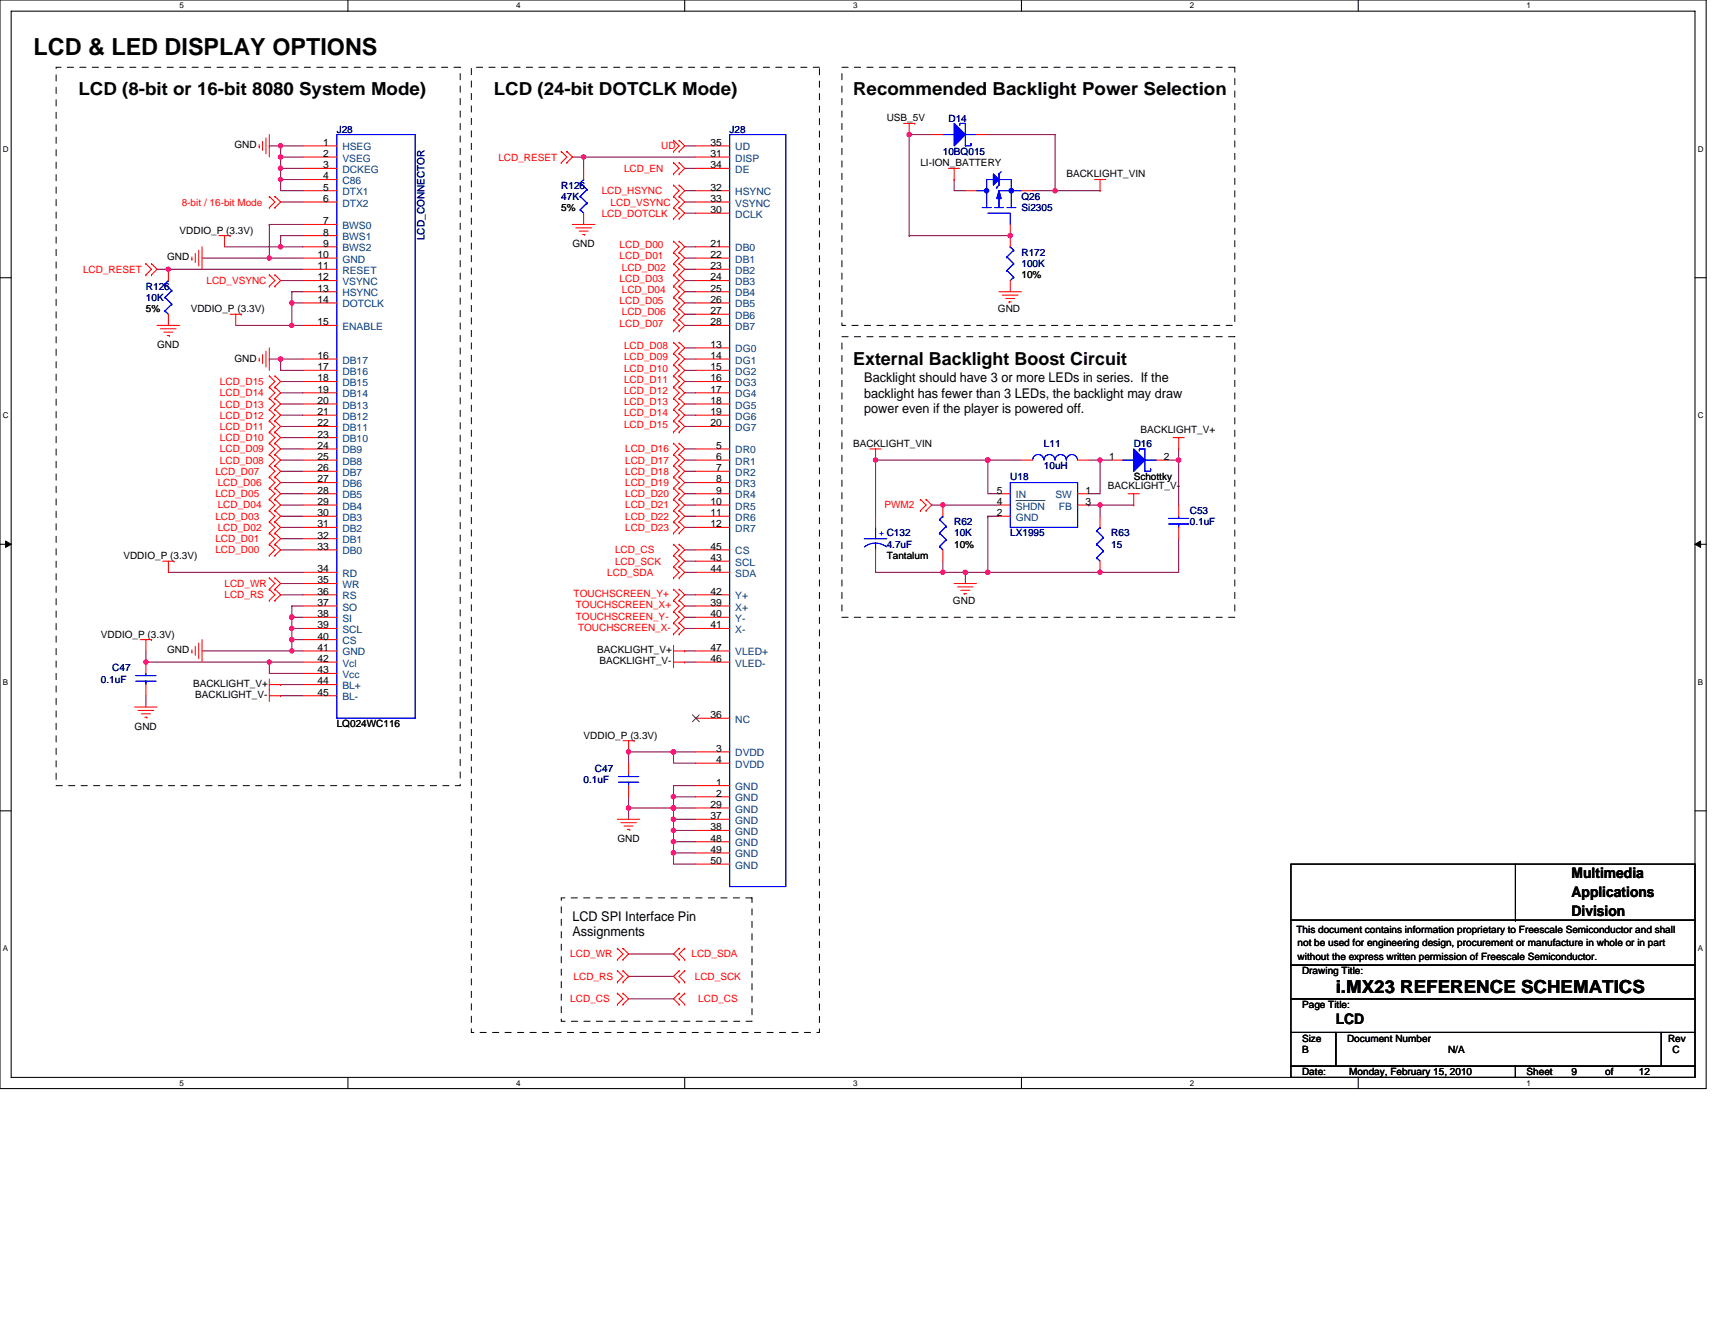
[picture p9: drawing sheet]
<svg xmlns="http://www.w3.org/2000/svg" width="279mm" height="216mm" viewBox="0 0 279 216" stroke-linecap="round" stroke-linejoin="round" font-family="sans-serif">
<defs><g id="words">
<text font-size="3.8" x="5.5" y="9">LCD &amp; LED DISPLAY OPTIONS</text>
<g font-size="2.9">
<text x="12.8" y="15.5">LCD (8-bit or 16-bit 8080 System Mode)</text>
<text x="80.5" y="15.5">LCD (24-bit DOTCLK Mode)</text>
<text x="139" y="15.5">Recommended Backlight Power Selection</text>
<text x="139" y="59.4">External Backlight Boost Circuit</text>
<text x="217.6" y="161.8">i.MX23 REFERENCE SCHEMATICS</text>
</g>
<g font-size="2.4">
<text x="256" y="143">Multimedia</text>
<text x="256" y="146.1">Applications</text>
<text x="256" y="149.2">Division</text>
<text x="217.6" y="166.8">LCD</text>
</g>
<g font-size="2.2">
<text x="140.8" y="62.3">Backlight should have 3 or more LEDs in series. If the</text>
<text x="140.8" y="64.8">backlight has fewer than 3 LEDs, the backlight may draw</text>
<text x="140.8" y="67.3">power even if the player is powered off.</text>
<text x="93.3" y="150.1">LCD SPI Interface Pin</text>
<text x="93.3" y="152.6">Assignments</text>
</g>
<g font-size="1.7">
<text x="52.7" y="23.7">1</text>
<text x="115.7" y="23.7">35</text>
<text x="52.7" y="25.6">2</text>
<text x="52.7" y="29.2">4</text>
<text x="52.7" y="27.4">3</text>
<text x="115.7" y="27.4">34</text>
<text x="115.7" y="25.6">31</text>
<text x="52.7" y="31.1">5</text>
<text x="52.7" y="32.9">6</text>
<text x="115.7" y="34.7">30</text>
<text x="115.7" y="32.9">33</text>
<text x="115.7" y="31.1">32</text>
<text x="52.7" y="36.6">7</text>
<text x="52.7" y="38.4">8</text>
<text x="52.7" y="40.2">9</text>
<text x="115.7" y="40.2">21</text>
<text x="51.7" y="42">10</text>
<text x="51.7" y="43.9">11</text>
<text x="51.7" y="45.7">12</text>
<text x="51.7" y="47.5">13</text>
<text x="115.7" y="42">22</text>
<text x="115.7" y="43.9">23</text>
<text x="115.7" y="45.7">24</text>
<text x="115.7" y="47.5">25</text>
<text x="51.7" y="49.3">14</text>
<text x="51.7" y="53">15</text>
<text x="115.7" y="49.3">26</text>
<text x="115.7" y="51.2">27</text>
<text x="115.7" y="53">28</text>
<text x="51.7" y="58.5">16</text>
<text x="115.7" y="56.7">13</text>
<text x="115.7" y="58.5">14</text>
<text x="51.7" y="60.3">17</text>
<text x="51.7" y="62.1">18</text>
<text x="51.7" y="64">19</text>
<text x="51.7" y="65.8">20</text>
<text x="115.7" y="60.3">15</text>
<text x="115.7" y="62.1">16</text>
<text x="115.7" y="64">17</text>
<text x="115.7" y="65.8">18</text>
<text x="51.7" y="67.6">21</text>
<text x="51.7" y="69.5">22</text>
<text x="51.7" y="71.3">23</text>
<text x="115.7" y="67.6">19</text>
<text x="115.7" y="69.5">20</text>
<text x="51.7" y="73.1">24</text>
<text x="51.7" y="75">25</text>
<text x="51.7" y="76.8">26</text>
<text x="116.7" y="75">6</text>
<text x="116.7" y="76.8">7</text>
<text x="116.7" y="73.1">5</text>
<text x="180.7" y="75">1</text>
<text x="189.6" y="75">2</text>
<text x="51.7" y="78.6">27</text>
<text x="51.7" y="80.4">28</text>
<text x="51.7" y="82.3">29</text>
<text x="115.7" y="82.3">10</text>
<text x="116.7" y="78.6">8</text>
<text x="116.7" y="80.4">9</text>
<text x="162.4" y="80.4">5</text>
<text x="162.4" y="82.3">4</text>
<text x="176.8" y="80.4">1</text>
<text x="176.8" y="82.3">3</text>
<text x="51.7" y="84.1">30</text>
<text x="51.7" y="85.9">31</text>
<text x="51.7" y="87.8">32</text>
<text x="51.7" y="89.6">33</text>
<text x="115.7" y="89.6">45</text>
<text x="115.7" y="84.1">11</text>
<text x="115.7" y="85.9">12</text>
<text x="162.4" y="84.1">2</text>
<text x="51.7" y="93.2">34</text>
<text x="51.7" y="95.1">35</text>
<text x="115.7" y="91.4">43</text>
<text x="115.7" y="93.2">44</text>
<text x="51.7" y="96.9">36</text>
<text x="51.7" y="98.7">37</text>
<text x="51.7" y="100.6">38</text>
<text x="115.7" y="96.9">42</text>
<text x="115.7" y="98.7">39</text>
<text x="115.7" y="100.6">40</text>
<text x="51.7" y="102.4">39</text>
<text x="51.7" y="104.2">40</text>
<text x="51.7" y="106">41</text>
<text x="51.7" y="107.9">42</text>
<text x="115.7" y="107.9">46</text>
<text x="115.7" y="106">47</text>
<text x="115.7" y="102.4">41</text>
<text x="51.7" y="109.7">43</text>
<text x="51.7" y="111.5">44</text>
<text x="51.7" y="113.3">45</text>
<text x="115.7" y="117">36</text>
<text x="116.7" y="122.5">3</text>
<text x="116.7" y="124.3">4</text>
<text x="115.7" y="131.6">29</text>
<text x="116.7" y="128">1</text>
<text x="116.7" y="129.8">2</text>
<text x="115.7" y="133.5">37</text>
<text x="115.7" y="135.3">38</text>
<text x="115.7" y="137.1">48</text>
<text x="115.7" y="139">49</text>
<text x="115.7" y="140.8">50</text>
</g>
<g font-size="1.7" fill="#004080">
<text x="55.8" y="24.5">HSEG</text>
<text x="55.8" y="26.3">VSEG</text>
<text x="55.8" y="30">C86</text>
<text x="55.8" y="28.2">DCKEG</text>
<text x="119.8" y="28.2">DE</text>
<text x="119.8" y="26.3">DISP</text>
<text x="119.8" y="24.5">UD</text>
<text x="55.8" y="31.8">DTX1</text>
<text x="55.8" y="33.7">DTX2</text>
<text x="119.8" y="35.5">DCLK</text>
<text x="119.8" y="33.7">VSYNC</text>
<text x="119.8" y="31.8">HSYNC</text>
<text x="55.8" y="37.3">BWS0</text>
<text x="55.8" y="39.1">BWS1</text>
<text x="55.8" y="41">BWS2</text>
<text x="119.8" y="41">DB0</text>
<text x="55.8" y="42.8">GND</text>
<text x="55.8" y="44.6">RESET</text>
<text x="55.8" y="46.5">VSYNC</text>
<text x="119.8" y="42.8">DB1</text>
<text x="119.8" y="44.6">DB2</text>
<text x="119.8" y="46.5">DB3</text>
<text x="55.8" y="48.3">HSYNC</text>
<text x="55.8" y="50.1">DOTCLK</text>
<text x="55.8" y="53.8">ENABLE</text>
<text x="119.8" y="48.3">DB4</text>
<text x="119.8" y="50.1">DB5</text>
<text x="119.8" y="51.9">DB6</text>
<text x="119.8" y="53.8">DB7</text>
<text x="55.8" y="59.2">DB17</text>
<text x="119.8" y="57.4">DG0</text>
<text x="119.8" y="59.2">DG1</text>
<text x="55.8" y="61.1">DB16</text>
<text x="55.8" y="62.9">DB15</text>
<text x="55.8" y="64.7">DB14</text>
<text x="119.8" y="61.1">DG2</text>
<text x="119.8" y="62.9">DG3</text>
<text x="119.8" y="64.7">DG4</text>
<text x="55.8" y="66.6">DB13</text>
<text x="55.8" y="68.4">DB12</text>
<text x="55.8" y="70.2">DB11</text>
<text x="119.8" y="66.6">DG5</text>
<text x="119.8" y="68.4">DG6</text>
<text x="119.8" y="70.2">DG7</text>
<text x="55.8" y="72.1">DB10</text>
<text x="55.8" y="73.9">DB9</text>
<text x="55.8" y="75.7">DB8</text>
<text x="55.8" y="77.5">DB7</text>
<text x="119.8" y="75.7">DR1</text>
<text x="119.8" y="77.5">DR2</text>
<text x="119.8" y="73.9">DR0</text>
<text x="55.8" y="79.4">DB6</text>
<text x="55.8" y="81.2">DB5</text>
<text x="55.8" y="83">DB4</text>
<text x="119.8" y="79.4">DR3</text>
<text x="119.8" y="81.2">DR4</text>
<text x="119.8" y="83">DR5</text>
<text x="165.5" y="81.2">IN</text>
<text x="165.5" y="83">SHDN</text>
<text x="171.9" y="81.2">SW</text>
<text x="172.5" y="83">FB</text>
<text x="55.8" y="84.9">DB3</text>
<text x="55.8" y="86.7">DB2</text>
<text x="55.8" y="88.5">DB1</text>
<text x="119.8" y="84.9">DR6</text>
<text x="119.8" y="86.7">DR7</text>
<text x="165.5" y="84.9">GND</text>
<text x="55.8" y="90.3">DB0</text>
<text x="55.8" y="94">RD</text>
<text x="55.8" y="95.8">WR</text>
<text x="119.8" y="92.2">SCL</text>
<text x="119.8" y="94">SDA</text>
<text x="119.8" y="90.3">CS</text>
<text x="55.8" y="97.7">RS</text>
<text x="55.8" y="99.5">SO</text>
<text x="55.8" y="101.3">SI</text>
<text x="119.8" y="97.7">Y+</text>
<text x="119.8" y="99.5">X+</text>
<text x="119.8" y="101.3">Y-</text>
<text x="55.8" y="103.1">SCL</text>
<text x="55.8" y="105">CS</text>
<text x="55.8" y="106.8">GND</text>
<text x="119.8" y="106.8">VLED+</text>
<text x="119.8" y="103.1">X-</text>
<text x="55.8" y="108.6">Vcl</text>
<text x="55.8" y="110.5">Vcc</text>
<text x="55.8" y="112.3">BL+</text>
<text x="119.8" y="108.6">VLED-</text>
<text x="55.8" y="114.1">BL-</text>
<text x="119.8" y="117.8">NC</text>
<text x="119.8" y="123.3">DVDD</text>
<text x="119.8" y="125.1">DVDD</text>
<text x="119.8" y="128.8">GND</text>
<text x="119.8" y="130.6">GND</text>
<text x="119.8" y="132.4">GND</text>
<text x="119.8" y="134.2">GND</text>
<text x="119.8" y="136.1">GND</text>
<text x="119.8" y="137.9">GND</text>
<text x="119.8" y="139.7">GND</text>
<text x="119.8" y="141.5">GND</text>
</g>
<g font-size="1.6" fill="#000080">
<text x="54.9" y="21.6">J28</text>
<text x="118.9" y="21.6">J28</text>
<text x="154.5" y="19.9">D14</text>
<text x="153.6" y="25.3">10BQ015</text>
<text x="91.4" y="30.7">R126</text>
<text x="91.4" y="32.6">47K</text>
<text x="166.4" y="32.6">Q26</text>
<text x="166.4" y="34.4">Si2305</text>
<text x="69.2" y="39.1" transform="rotate(-90 69.2 39.1)">LCD_CONNECTOR</text>
<text x="166.4" y="41.7">R172</text>
<text x="23.8" y="47.2">R126</text>
<text x="166.4" y="43.5">100K</text>
<text x="23.8" y="49">10K</text>
<text x="170.1" y="72.8">L11</text>
<text x="170.1" y="76.5">10uH</text>
<text x="184.7" y="72.8">D16</text>
<text x="164.6" y="78.3">U18</text>
<text x="193.8" y="83.8">C53</text>
<text x="144.5" y="89.3">4.7uF</text>
<text x="155.4" y="85.6">R62</text>
<text x="155.4" y="87.4">10K</text>
<text x="164.6" y="87.4">LX1995</text>
<text x="181" y="87.4">R63</text>
<text x="181" y="89.3">15</text>
<text x="193.8" y="85.6">0.1uF</text>
<text x="16.4" y="111.2">0.1uF</text>
<text x="18.3" y="109.4">C47</text>
<text x="96.9" y="125.8">C47</text>
<text x="95.1" y="127.7">0.1uF</text>
</g>
<g font-size="1.6">
<text x="144.5" y="19.8">USB_5V</text>
<text x="38.2" y="24.2">GND</text>
<text x="149.9" y="27.1">LI-ION_BATTERY</text>
<text x="173.7" y="28.9">BACKLIGHT_VIN</text>
<text x="91.4" y="34.4">5%</text>
<text x="29.3" y="38.1">VDDIO_P (3.3V)</text>
<text x="93.3" y="40.2">GND</text>
<text x="27.2" y="42.4">GND</text>
<text x="166.4" y="45.4">10%</text>
<text x="23.8" y="50.8">5%</text>
<text x="31.1" y="50.8">VDDIO_P (3.3V)</text>
<text x="162.6" y="50.8">GND</text>
<text x="25.6" y="56.7">GND</text>
<text x="38.2" y="58.9">GND</text>
<text x="185.8" y="70.6">BACKLIGHT_V+</text>
<text x="139" y="72.8">BACKLIGHT_VIN</text>
<text x="180.5" y="79.8">BACKLIGHT_V-</text>
<text x="184.7" y="78.3">Schottky</text>
<text x="155.4" y="89.3">10%</text>
<text x="20.1" y="91.1">VDDIO_P (3.3V)</text>
<text x="144.5" y="91.1">Tantalum</text>
<text x="155.3" y="98.4">GND</text>
<text x="16.4" y="103.9">VDDIO_P (3.3V)</text>
<text x="27.2" y="106.4">GND</text>
<text x="97.3" y="106.4">BACKLIGHT_V+</text>
<text x="31.5" y="111.9">BACKLIGHT_V+</text>
<text x="31.8" y="113.8">BACKLIGHT_V-</text>
<text x="97.6" y="108.3">BACKLIGHT_V-</text>
<text x="21.9" y="118.9">GND</text>
<text x="54.9" y="118.5">LQ024WC116</text>
<text x="95.1" y="120.4">VDDIO_P (3.3V)</text>
<text x="100.6" y="137.2">GND</text>
<text x="211.2" y="152">This document contains information proprietary to Freescale Semiconductor and shall</text>
<text x="211.4" y="154.2">not be used for engineering design, procurement or manufacture in whole or in part</text>
<text x="211.4" y="156.4">without the express written permission of Freescale Semiconductor.</text>
<text x="212.1" y="158.7">Drawing Title:</text>
<text x="212.1" y="164.2">Page Title:</text>
<text x="212.1" y="169.7">Size</text>
<text x="212.1" y="171.6">B</text>
<text x="219.5" y="169.7">Document Number</text>
<text x="235.9" y="171.6">N/A</text>
<text x="271.8" y="169.7">Rev</text>
<text x="272.5" y="171.6">C</text>
<text x="212.1" y="175.2">Date:</text>
<text x="219.8" y="175.2">Monday, February 15, 2010</text>
<text x="248.7" y="175.2">Sheet</text>
<text x="256" y="175.2">9</text>
<text x="261.5" y="175.2">of</text>
<text x="267" y="175.2">12</text>
</g>
<g font-size="1.6" fill="#f00">
<text x="81.2" y="26.2">LCD_RESET</text>
<text x="101.7" y="28">LCD_EN</text>
<text x="107.7" y="24.3">UD</text>
<text x="29.6" y="33.5">8-bit / 16-bit Mode</text>
<text x="98" y="31.6">LCD_HSYNC</text>
<text x="98" y="35.3">LCD_DOTCLK</text>
<text x="99.5" y="33.5">LCD_VSYNC</text>
<text x="100.9" y="40.4">LCD_D00</text>
<text x="13.5" y="44.4">LCD_RESET</text>
<text x="33.6" y="46.3">LCD_VSYNC</text>
<text x="100.9" y="42.2">LCD_D01</text>
<text x="100.9" y="45.9">LCD_D03</text>
<text x="101.3" y="47.8">LCD_D04</text>
<text x="101.3" y="44.1">LCD_D02</text>
<text x="100.9" y="49.6">LCD_D05</text>
<text x="100.9" y="53.2">LCD_D07</text>
<text x="101.3" y="51.4">LCD_D06</text>
<text x="101.7" y="56.9">LCD_D08</text>
<text x="101.7" y="58.7">LCD_D09</text>
<text x="35.8" y="62.7">LCD_D15</text>
<text x="35.8" y="64.6">LCD_D14</text>
<text x="101.7" y="64.2">LCD_D12</text>
<text x="101.7" y="62.4">LCD_D11</text>
<text x="101.7" y="60.5">LCD_D10</text>
<text x="35.8" y="66.4">LCD_D13</text>
<text x="35.8" y="68.2">LCD_D12</text>
<text x="35.8" y="70.1">LCD_D11</text>
<text x="35.8" y="71.9">LCD_D10</text>
<text x="101.7" y="66">LCD_D13</text>
<text x="101.7" y="69.7">LCD_D15</text>
<text x="101.7" y="67.9">LCD_D14</text>
<text x="35.1" y="77.4">LCD_D07</text>
<text x="35.8" y="75.5">LCD_D08</text>
<text x="35.8" y="73.7">LCD_D09</text>
<text x="101.9" y="77.4">LCD_D18</text>
<text x="101.9" y="75.5">LCD_D17</text>
<text x="101.9" y="73.7">LCD_D16</text>
<text x="35.1" y="81">LCD_D05</text>
<text x="35.5" y="82.8">LCD_D04</text>
<text x="35.5" y="79.2">LCD_D06</text>
<text x="101.9" y="79.2">LCD_D19</text>
<text x="101.9" y="82.8">LCD_D21</text>
<text x="101.9" y="81">LCD_D20</text>
<text x="144.1" y="82.8">PWM2</text>
<text x="35.1" y="88.3">LCD_D01</text>
<text x="35.1" y="84.7">LCD_D03</text>
<text x="35.5" y="86.5">LCD_D02</text>
<text x="101.9" y="84.7">LCD_D22</text>
<text x="101.9" y="86.5">LCD_D23</text>
<text x="35.1" y="90.2">LCD_D00</text>
<text x="36.6" y="95.7">LCD_WR</text>
<text x="98.9" y="93.8">LCD_SDA</text>
<text x="100.2" y="92">LCD_SCK</text>
<text x="100.2" y="90.2">LCD_CS</text>
<text x="36.6" y="97.5">LCD_RS</text>
<text x="93.5" y="97.3">TOUCHSCREEN_Y+</text>
<text x="93.8" y="101">TOUCHSCREEN_Y-</text>
<text x="93.8" y="99.1">TOUCHSCREEN_X+</text>
<text x="94.2" y="102.8">TOUCHSCREEN_X-</text>
<text x="92.9" y="156">LCD_WR</text>
<text x="112.6" y="156">LCD_SDA</text>
<text x="93.5" y="159.7">LCD_RS</text>
<text x="113.2" y="159.7">LCD_SCK</text>
<text x="92.9" y="163.3">LCD_CS</text>
<text x="113.7" y="163.3">LCD_CS</text>
</g>
<text font-size="1.6" fill="#00f" x="143.2" y="87.4">+ C132</text>
<g font-size="1.3">
<text x="29.3" y="1.4">5</text>
<text x="84.1" y="1.4">4</text>
<text x="139" y="1.4">3</text>
<text x="193.8" y="1.4">2</text>
<text x="248.7" y="1.4">1</text>
<text x=".5" y="24.7">D</text>
<text x="276.6" y="24.7">D</text>
<text x=".5" y="68.2">C</text>
<text x="276.6" y="68.2">C</text>
<text x=".5" y="111.6">B</text>
<text x="276.6" y="111.6">B</text>
<text x=".5" y="155">A</text>
<text x="276.6" y="155">A</text>
<text x="29.3" y="176.9">5</text>
<text x="84.1" y="176.9">4</text>
<text x="139" y="176.9">3</text>
<text x="193.8" y="176.9">2</text>
<text x="248.7" y="176.9">1</text>
</g>
</g></defs>
<path d="M0 0h278v177.4h-278zM1.8 1.8h274.3v173.8h-274.3z" fill="none" stroke="#000" stroke-width=".17"/>
<g fill="#fff">
<path d="M29.3 .2h.7v1.5h-.7z"/>
<path d="M29.3 175.7h.7v1.5h-.7z"/>
</g>
<path d="M56.7 0v1.8M56.7 175.6v1.8" fill="none" stroke="#000" stroke-width=".17"/>
<g fill="#fff">
<path d="M84.1 .2h.7v1.5h-.7z"/>
<path d="M84.1 175.7h.7v1.5h-.7z"/>
</g>
<path d="M111.5 0v1.8M111.5 175.6v1.8" fill="none" stroke="#000" stroke-width=".17"/>
<g fill="#fff">
<path d="M139 .2h.7v1.5h-.7z"/>
<path d="M139 175.7h.7v1.5h-.7z"/>
</g>
<path d="M166.4 0v1.8M166.4 175.6v1.8" fill="none" stroke="#000" stroke-width=".17"/>
<g fill="#fff">
<path d="M193.8 .2h.8v1.5h-.8z"/>
<path d="M193.8 175.7h.8v1.5h-.8z"/>
</g>
<path d="M221.3 0v1.8M221.3 175.6v1.8" fill="none" stroke="#000" stroke-width=".17"/>
<g fill="#fff">
<path d="M248.7 .2h.7v1.5h-.7z"/>
<path d="M248.7 175.7h.7v1.5h-.7z"/>
<path d="M.5 23.5h.9v1.5h-.9z"/>
<path d="M276.6 23.5h1v1.5h-1z"/>
<path d="M.5 67h.9v1.4h-.9z"/>
<path d="M276.6 67h1v1.4h-1z"/>
</g>
<path d="M0 45.3h1.8M276.1 45.3h1.9" fill="none" stroke="#000" stroke-width=".17"/>
<g fill="#fff">
<path d="M.5 110.4h.8v1.5h-.8z"/>
<path d="M276.6 110.4h.9v1.5h-.9z"/>
</g>
<path d="M0 88.7h1.8M276.1 88.7h1.9" fill="none" stroke="#000" stroke-width=".17"/>
<path d="M.9 88.2l.9 .5-.9 .5zM276.1 88.7l1-.5v1z" fill="#000" stroke="#000" stroke-width=".16"/>
<g fill="#fff">
<path d="M.5 153.8h.8v1.5h-.8z"/>
<path d="M276.6 153.8h.9v1.5h-.9z"/>
</g>
<g fill="none" stroke="#000" stroke-width=".17">
<path d="M0 132.1h1.8M276.1 132.1h1.9M210.3 157.3h65.8v5.5h-65.8zM210.3 149.9h65.8v7.4h-65.8zM210.3 140.8h65.8v9.1h-65.8zM246.9 149.9h.1M246.9 140.8v9.1M210.3 168.2h7.3v5.5h-7.3zM210.3 162.8h65.8v5.4h-65.8zM210.3 173.7h36.6v1.9h-36.6zM217.6 168.2h53.1v5.5h-53.1zM246.9 173.7h29.2v1.9h-29.2z"/>
<path d="M270.7 168.2h5.4v5.5h-5.4z"/>
</g>
<g fill="none" stroke="#800040" stroke-width=".17">
<path d="M43.9 36.6h5.5M43.9 23.8h.1M43.9 36.6h.1M43.9 23.8h1.8M43.9 36.6v5.5M45.7 27.4h.1M45.7 25.6v1.8M45.7 25.6h.1M45.7 23.8v1.8M45.7 27.4v1.9M45.7 29.3h3.7M45.7 23.8h3.7"/>
<path d="M45.7 29.3v1.8h3.7M45.7 32.9h3.7M45.7 29.3h.1M45.7 27.4h3.7M45.7 25.6h3.7M49.4 38.4h-3.7v1.8M93.3 25.6h1.8v1.8M95.1 25.6h.1M95.1 25.6h18.3M111.5 23.8h1.9M111.5 27.4h1.9M111.5 31.1h1.9"/>
<path d="M111.5 32.9h1.9M111.5 34.7h1.9M148.1 21.9h.1M148.1 38.4h.1M148.1 21.9h3.7M148.1 21.9v16.5M148.1 38.4h16.5M155.4 29.3v1.8h1.9M160.9 21.9h11v9.2M168.2 31.1h3.7M171.9 31.1h.1M171.9 31.1h7.3"/>
<path d="M25.6 43.9h1.8M27.4 43.9h.1M27.4 43.9h22M32.9 42.1h11M36.6 40.2h9.1M38.4 53h9.1M43.9 42.1h5.5M43.9 58.5h1.8v1.8h3.7M43.9 58.5h.1M45.7 45.7h3.7M45.7 40.2h.1M45.7 58.5h3.7"/>
<path d="M45.7 40.2h3.7M47.5 53h.1M47.5 49.4h1.9M47.5 49.4h.1M47.5 53h1.9M47.5 49.4v3.6M49.4 47.5h-1.9v1.9M111.5 47.5h1.9M111.5 43.9h1.9M111.5 42.1h1.9M111.5 45.7h1.9M111.5 49.4h1.9"/>
<path d="M111.5 40.2h1.9M111.5 53h1.9M111.5 51.2h1.9M111.5 56.7h1.9M111.5 58.5h1.9M45.7 76.8h3.7M45.7 78.6h3.7M45.7 75h3.7M45.7 73.2h3.7M45.7 65.8h3.7M45.7 67.6h3.7M45.7 69.5h3.7"/>
<path d="M45.7 62.2h3.7M45.7 64h3.7M45.7 71.3h3.7M111.5 78.6h1.9M111.5 76.8h1.9M111.5 75h1.9M111.5 73.2h1.9M111.5 65.8h1.9M111.5 64h1.9M111.5 62.2h1.9M111.5 69.5h1.9M111.5 67.6h1.9"/>
<path d="M111.5 60.3h1.9M142.6 75h.1M142.6 75v9.1M142.6 75h18.3M160.9 75h5.5M160.9 75v5.5h1.9M160.9 75h.1M177.4 75h1.8M179.2 75h1.8M179.2 75h.1M179.2 75v5.5h-1.8M190.2 75h1.8"/>
<path d="M192 73.2v1.8M192 75h.1M192 75v7.3M27.4 93.3h22M45.7 96.9h3.7M45.7 95.1h3.7M45.7 82.3h3.7M45.7 85.9h3.7M45.7 87.8h3.7M45.7 84.1h3.7M45.7 80.5h3.7M45.7 89.6h3.7"/>
<path d="M49.4 98.7h-1.9v1.9M111.5 98.7h1.9M111.5 96.9h1.9M111.5 84.1h1.9M111.5 82.3h1.9M111.5 80.5h1.9M111.5 85.9h1.9M111.5 93.3h1.9M111.5 91.4h1.9M111.5 89.6h1.9M142.6 91.4v1.9h11M151.8 82.3h1.8"/>
<path d="M153.6 91.4v1.9M153.6 82.3h.1M153.6 93.3h.1M153.6 93.3h3.7M153.6 82.3h9.2M157.3 93.3h.1M157.3 93.3h3.6M157.3 93.3v1.8M160.9 84.1h1.9M160.9 84.1h.1M160.9 93.3h.1M160.9 84.1v9.2"/>
<path d="M177.4 82.3h.1M177.4 82.3h1.8M179.2 82.3v1.8M179.2 93.3h.1M179.2 82.3h5.5M192 87.8v5.5h-31.1M23.8 113.4v1.8M23.8 107.9h20.1v1.8h5.5M23.8 107.9h.1M23.8 106.1v1.8M32.9 106.1h14.6M43.9 107.9h.1"/>
<path d="M43.9 107.9h5.5M45.7 113.4h3.7M45.7 111.5h3.7M47.5 106.1h.1M47.5 104.2h.1M47.5 102.4h1.9M47.5 102.4h.1M47.5 100.6h.1M47.5 106.1h1.9M47.5 104.2h1.9M47.5 100.6v5.5M47.5 100.6h1.9"/>
<path d="M111.5 107.9h1.9M111.5 106.1h1.9M111.5 102.4h1.9M111.5 100.6h1.9M102.4 122.5h.1M102.4 131.7h.1M102.4 129.8v1.9M102.4 122.5v1.9M102.4 131.7v1.8M102.4 122.5h7.3M102.4 131.7h7.3M109.7 133.5v1.8h3.7"/>
<path d="M109.7 133.5h.1M109.7 135.3v1.9h3.7M109.7 135.3h.1M109.7 137.2v1.8h3.7M109.7 137.2h.1M109.7 139v1.8h3.7M109.7 122.5h3.7M109.7 129.8h.1M109.7 122.5v1.9h3.7M109.7 122.5h.1M109.7 129.8v1.9h3.7M109.7 131.7v1.8h3.7"/>
<path d="M109.7 131.7h.1M109.7 139h.1M109.7 129.8h3.7M113.4 128h-3.7v1.8M102.4 155.4h7.3M102.4 159.1h.1M102.4 159.1h7.3M102.4 162.8h7.3"/>
</g>
<g fill="#f0f" stroke="#f0f" stroke-width=".17">
<circle cx="47.5" cy="106.1" r=".35"/>
<circle cx="45.7" cy="27.4" r=".36"/>
<circle cx="47.5" cy="53" r=".35"/>
<circle cx="27.4" cy="43.9" r=".36"/>
<circle cx="45.7" cy="25.6" r=".36"/>
<circle cx="45.7" cy="40.2" r=".36"/>
<circle cx="43.9" cy="107.9" r=".35"/>
<circle cx="45.7" cy="58.5" r=".36"/>
<circle cx="45.7" cy="23.8" r=".36"/>
<circle cx="23.8" cy="107.9" r=".35"/>
<circle cx="45.7" cy="29.2" r=".36"/>
<circle cx="43.9" cy="42" r=".35"/>
<circle cx="47.5" cy="104.2" r=".36"/>
<circle cx="47.5" cy="102.4" r=".35"/>
<circle cx="47.5" cy="100.6" r=".36"/>
<circle cx="47.5" cy="49.4" r=".36"/>
<circle cx="95.1" cy="25.6" r=".36"/>
<circle cx="109.7" cy="133.5" r=".36"/>
<circle cx="109.7" cy="135.3" r=".36"/>
<circle cx="109.7" cy="137.1" r=".36"/>
<circle cx="109.7" cy="129.8" r=".36"/>
<circle cx="109.7" cy="122.5" r=".36"/>
<circle cx="109.7" cy="131.7" r=".36"/>
<circle cx="109.7" cy="139" r=".36"/>
<circle cx="102.4" cy="122.5" r=".36"/>
<circle cx="102.4" cy="131.7" r=".36"/>
<circle cx="157.3" cy="93.2" r=".35"/>
<circle cx="192" cy="75" r=".36"/>
<circle cx="179.2" cy="93.2" r=".35"/>
<circle cx="153.6" cy="82.3" r=".36"/>
<circle cx="160.9" cy="93.2" r=".35"/>
<circle cx="179.2" cy="82.3" r=".36"/>
<circle cx="160.9" cy="75" r=".35"/>
<circle cx="179.2" cy="75" r=".35"/>
<circle cx="148.1" cy="21.9" r=".36"/>
<circle cx="164.6" cy="38.4" r=".36"/>
<circle cx="171.9" cy="31.1" r=".36"/>
<circle cx="142.6" cy="75" r=".35"/>
<circle cx="153.6" cy="93.2" r=".35"/>
</g>
<g fill="none" stroke="#f00" stroke-width=".17">
<path d="M35.6 38.4h1.9M36.6 38.4v1.8M37.5 38.4h.1M42.2 23.9h.1M42.2 23.6v.3M42.8 23v1.5M43.3 22.5v2.5M43.9 21.9v3.7M43.9 32h.1M43.9 33.8h.1M43.9 32l.9 .9-.9 .9M44.8 33.8h.1"/>
<path d="M44.8 32h.1M44.8 32l.9 .9-.9 .9M49.4 38.4h5.5M49.4 23.8h5.5M49.4 25.6h5.5M49.4 29.3h5.5M49.4 31.1h5.5M49.4 32.9h5.5M49.4 36.6h5.5M49.4 27.4h5.5M91.4 26.5h.1M91.4 24.7h.1"/>
<path d="M91.4 24.7l1 .9-1 .9M92.4 24.7h.1M92.4 26.5h.1M92.4 24.7l.9 .9-.9 .9M93.3 36.6h3.6M93.8 37.1h2.6M94.4 37.7h1.4M94.9 38.2h.4M95.1 27.4v1.9M95.1 34.7v1.9M95.3 38.2h.1M109.7 24.7h.1"/>
<path d="M109.7 22.9h.1M109.7 39.3h.1M109.7 28.3h.1M109.7 26.5h.1M109.7 32h.1M109.7 30.2h.1M109.7 33.8h.1M109.7 35.6h.1M109.7 22.9l.9 .9-.9 .9M109.7 39.3l.9 .9-.9 .9M109.7 26.5l.9 .9-.9 .9M109.7 30.2l.9 .9-.9 .9"/>
<path d="M109.7 32l.9 .9-.9 .9M109.7 33.8l.9 .9-.9 .9M110.6 22.9h.1M110.6 24.7h.1M110.6 39.3h.1M110.6 26.5h.1M110.6 28.3h.1M110.6 30.2h.1M110.6 32h.1M110.6 33.8h.1M110.6 35.6h.1M110.6 22.9l.9 .9-.9 .9"/>
<path d="M110.6 39.3l.9 .9-.9 .9M110.6 26.5l.9 .9-.9 .9M110.6 30.2l.9 .9-.9 .9M110.6 32l.9 .9-.9 .9M110.6 33.8l.9 .9-.9 .9M113.4 23.8h5.5M113.4 25.6h5.5M113.4 31.1h5.5M113.4 32.9h5.5M113.4 27.4h5.5M113.4 34.7h5.5M147.2 20.1h1.8"/>
<path d="M148.1 20.1v1.8M149 20.1h.1M151.8 21.9h1.8M154.5 27.4h1.9M155.4 29.3h.1M155.4 27.4v1.9M157.3 31.1h1.8M159.1 21.9h1.8M164.6 36.6v3.6M166.4 31.1h1.8M178.3 29.3h1.8M179.2 31.1h.1"/>
<path d="M179.2 29.3v1.8M23.8 43h.1M23.8 44.8h.1M23.8 43l.9 .9-.9 .9M24.7 44.8h.1M24.7 43h.1M24.7 43l.9 .9-.9 .9M25.6 53h3.7M26.1 53.6h2.6M26.7 54.1h1.5M27.2 54.7h.4M27.4 43.9v1.8"/>
<path d="M27.4 51.2v1.8M27.6 54.7h.1M31.3 42.2h.1M31.3 41.9v.3M31.8 41.3v1.5M32.4 40.8v2.5M32.9 40.2v3.7M37.5 51.2h1.8M38.4 51.2v1.8M39.3 51.2h.1M42.2 58.7h.1M42.2 58.3v.4"/>
<path d="M42.8 57.8v1.4M43.3 57.2v2.6M43.9 56.7v3.6M43.9 44.8h.1M43.9 46.6h.1M43.9 44.8l.9 .9-.9 .9M44.8 46.6h.1M44.8 44.8h.1M44.8 44.8l.9 .9-.9 .9M49.4 40.2h5.5M49.4 42.1h5.5M49.4 43.9h5.5"/>
<path d="M49.4 45.7h5.5M49.4 47.5h5.5M49.4 49.4h5.5M49.4 53h5.5M49.4 58.5h5.5M109.7 48.5h.1M109.7 46.6h.1M109.7 44.8h.1M109.7 43h.1M109.7 41.1h.1M109.7 50.3h.1M109.7 53.9h.1"/>
<path d="M109.7 52.1h.1M109.7 55.8h.1M109.7 57.6h.1M109.7 59.4h.1M109.7 46.6l.9 .9-.9 1M109.7 43l.9 .9-.9 .9M109.7 41.1l.9 1-.9 .9M109.7 44.8l.9 .9-.9 .9M109.7 48.5l.9 .9-.9 .9M109.7 52.1l.9 .9-.9 .9M109.7 50.3l.9 .9-.9 .9M109.7 55.8l.9 .9-.9 .9"/>
<path d="M109.7 57.6l.9 .9-.9 .9M109.7 59.4l.9 .9-.9 1M110.6 46.6h.1M110.6 48.5h.1M110.6 43h.1M110.6 44.8h.1M110.6 41.1h.1M110.6 50.3h.1M110.6 52.1h.1M110.6 53.9h.1M110.6 57.6h.1M110.6 55.8h.1"/>
<path d="M110.6 59.4h.1M110.6 46.6l.9 .9-.9 1M110.6 43l.9 .9-.9 .9M110.6 41.1l.9 1-.9 .9M110.6 44.8l.9 .9-.9 .9M110.6 48.5l.9 .9-.9 .9M110.6 52.1l.9 .9-.9 .9M110.6 50.3l.9 .9-.9 .9M110.6 55.8l.9 .9-.9 .9M110.6 57.6l.9 .9-.9 .9M110.6 59.4l.9 .9-.9 1M113.4 51.2h5.5"/>
<path d="M113.4 40.2h5.5M113.4 42.1h5.5M113.4 43.9h5.5M113.4 45.7h5.5M113.4 47.5h5.5M113.4 49.4h5.5M113.4 53h5.5M113.4 58.5h5.5M113.4 56.7h5.5M162.8 47.5h3.6M163.3 48.1h2.6M163.9 48.6h1.4"/>
<path d="M164.4 49.2h.1M164.4 49.2h.4M164.6 45.7v1.8M43.9 75.9h.1M43.9 77.7h.1M43.9 79.5h.1M43.9 74.1h.1M43.9 72.2h.1M43.9 66.7h.1M43.9 64.9h.1M43.9 68.6h.1M43.9 70.4h.1"/>
<path d="M43.9 63.1h.1M43.9 61.3h.1M43.9 75.9l.9 .9-.9 .9M43.9 79.5l.9 1-.9 .9M43.9 77.7l.9 .9-.9 .9M43.9 74.1l.9 .9-.9 .9M43.9 72.2l.9 1-.9 .9M43.9 64.9l.9 .9-.9 .9M43.9 66.7l.9 .9-.9 1M43.9 68.6l.9 .9-.9 .9M43.9 61.3l.9 .9-.9 .9M43.9 63.1l.9 .9-.9 .9"/>
<path d="M43.9 70.4l.9 .9-.9 .9M44.8 77.7h.1M44.8 75.9h.1M44.8 79.5h.1M44.8 74.1h.1M44.8 72.2h.1M44.8 64.9h.1M44.8 66.7h.1M44.8 68.6h.1M44.8 70.4h.1M44.8 61.3h.1M44.8 63.1h.1"/>
<path d="M44.8 75.9l.9 .9-.9 .9M44.8 79.5l.9 1-.9 .9M44.8 77.7l.9 .9-.9 .9M44.8 74.1l.9 .9-.9 .9M44.8 72.2l.9 1-.9 .9M44.8 64.9l.9 .9-.9 .9M44.8 66.7l.9 .9-.9 1M44.8 68.6l.9 .9-.9 .9M44.8 61.3l.9 .9-.9 .9M44.8 63.1l.9 .9-.9 .9M44.8 70.4l.9 .9-.9 .9M49.4 60.3h5.5"/>
<path d="M49.4 62.2h5.5M49.4 64h5.5M49.4 65.8h5.5M49.4 67.6h5.5M49.4 69.5h5.5M49.4 71.3h5.5M49.4 73.2h5.5M49.4 75h5.5M49.4 76.8h5.5M49.4 78.6h5.5M109.7 79.5h.1M109.7 77.7h.1"/>
<path d="M109.7 75.9h.1M109.7 74.1h.1M109.7 72.2h.1M109.7 64.9h.1M109.7 66.7h.1M109.7 63.1h.1M109.7 61.3h.1M109.7 68.6h.1M109.7 70.4h.1M109.7 77.7l.9 .9-.9 .9M109.7 75.9l.9 .9-.9 .9M109.7 79.5l.9 1-.9 .9"/>
<path d="M109.7 74.1l.9 .9-.9 .9M109.7 72.2l.9 1-.9 .9M109.7 64.9l.9 .9-.9 .9M109.7 63.1l.9 .9-.9 .9M109.7 61.3l.9 .9-.9 .9M109.7 68.6l.9 .9-.9 .9M109.7 66.7l.9 .9-.9 1M110.6 77.7h.1M110.6 79.5h.1M110.6 75.9h.1M110.6 74.1h.1M110.6 72.2h.1"/>
<path d="M110.6 66.7h.1M110.6 64.9h.1M110.6 63.1h.1M110.6 61.3h.1M110.6 70.4h.1M110.6 68.6h.1M110.6 77.7l.9 .9-.9 .9M110.6 75.9l.9 .9-.9 .9M110.6 79.5l.9 1-.9 .9M110.6 74.1l.9 .9-.9 .9M110.6 72.2l.9 1-.9 .9M110.6 64.9l.9 .9-.9 .9"/>
<path d="M110.6 63.1l.9 .9-.9 .9M110.6 61.3l.9 .9-.9 .9M110.6 68.6l.9 .9-.9 .9M110.6 66.7l.9 .9-.9 1M113.4 60.3h5.5M113.4 62.2h5.5M113.4 64h5.5M113.4 65.8h5.5M113.4 67.6h5.5M113.4 69.5h5.5M113.4 73.2h5.5M113.4 75h5.5"/>
<path d="M113.4 76.8h5.5M113.4 78.6h5.5M141.7 73.2h1.9M142.6 75h.1M142.6 73.2v1.8M166.4 75h1.8M175.6 75h1.8M181 75h1.9M188.4 75h1.8M191.1 71.3h1.8M192 73.2h.1M192 71.3v1.9"/>
<path d="M26.5 91.4h1.8M27.4 91.4v1.9M28.3 91.4h.1M43.9 97.8h.1M43.9 96h.1M43.9 94.2h.1M43.9 81.4h.1M43.9 83.2h.1M43.9 85h.1M43.9 86.9h.1M43.9 88.7h.1M43.9 90.5h.1"/>
<path d="M43.9 96l.9 .9-.9 .9M43.9 94.2l.9 .9-.9 .9M43.9 81.4l.9 .9-.9 .9M43.9 85l.9 .9-.9 1M43.9 86.9l.9 .9-.9 .9M43.9 83.2l.9 .9-.9 .9M43.9 88.7l.9 .9-.9 .9M44.8 96h.1M44.8 97.8h.1M44.8 94.2h.1M44.8 83.2h.1M44.8 81.4h.1"/>
<path d="M44.8 86.9h.1M44.8 85h.1M44.8 88.7h.1M44.8 90.5h.1M44.8 96l.9 .9-.9 .9M44.8 94.2l.9 .9-.9 .9M44.8 81.4l.9 .9-.9 .9M44.8 85l.9 .9-.9 1M44.8 86.9l.9 .9-.9 .9M44.8 83.2l.9 .9-.9 .9M44.8 88.7l.9 .9-.9 .9M49.4 80.5h5.5"/>
<path d="M49.4 82.3h5.5M49.4 84.1h5.5M49.4 85.9h5.5M49.4 87.8h5.5M49.4 89.6h5.5M49.4 93.3h5.5M49.4 95.1h5.5M49.4 96.9h5.5M49.4 98.7h5.5M109.7 96h.1M109.7 97.8h.1M109.7 99.7h.1"/>
<path d="M109.7 83.2h.1M109.7 81.4h.1M109.7 85h.1M109.7 86.9h.1M109.7 94.2h.1M109.7 92.4h.1M109.7 90.5h.1M109.7 88.7h.1M109.7 96l.9 .9-.9 .9M109.7 99.7l.9 .9-.9 .9M109.7 97.8l.9 .9-.9 1M109.7 81.4l.9 .9-.9 .9"/>
<path d="M109.7 83.2l.9 .9-.9 .9M109.7 85l.9 .9-.9 1M109.7 92.4l.9 .9-.9 .9M109.7 90.5l.9 .9-.9 1M109.7 88.7l.9 .9-.9 .9M110.6 97.8h.1M110.6 96h.1M110.6 99.7h.1M110.6 81.4h.1M110.6 83.2h.1M110.6 85h.1M110.6 86.9h.1"/>
<path d="M110.6 92.4h.1M110.6 94.2h.1M110.6 90.5h.1M110.6 88.7h.1M110.6 96l.9 .9-.9 .9M110.6 99.7l.9 .9-.9 .9M110.6 97.8l.9 .9-.9 1M110.6 81.4l.9 .9-.9 .9M110.6 83.2l.9 .9-.9 .9M110.6 85l.9 .9-.9 1M110.6 92.4l.9 .9-.9 .9M110.6 90.5l.9 .9-.9 1"/>
<path d="M110.6 88.7l.9 .9-.9 .9M113.4 91.4h5.5M113.4 80.5h5.5M113.4 82.3h5.5M113.4 84.1h5.5M113.4 85.9h5.5M113.4 89.6h5.5M113.4 93.3h5.5M113.4 96.9h5.5M113.4 98.7h5.5M142.6 84.1v1.8M142.6 89.6v1.8"/>
<path d="M149.9 81.4h.1M149.9 83.2h.1M149.9 81.4l1 .9-1 .9M150.9 83.2h.1M150.9 81.4h.1M150.9 81.4l.9 .9-.9 .9M153.6 82.3v1.8M153.6 89.6v1.8M155.4 95.1h3.7M156 95.6h2.5M156.5 96.2h1.5M157.1 96.7h.1"/>
<path d="M157.1 96.7h.4M162.8 80.5h1.8M162.8 82.3h1.8M162.8 84.1h1.8M175.6 80.5h1.8M175.6 82.3h1.8M179.2 84.1v1.8M179.2 91.4v1.9M183.8 80.5h1.8M184.7 82.3h.1M184.7 80.5v1.8M192 82.3v1.8"/>
<path d="M192 85.9v1.9M21.9 115.2h3.7M22.5 115.8h2.5M22.9 104.2h1.8M23 116.3h1.5M23.6 116.9h.3M23.8 104.2v1.9M23.8 107.9v1.8M23.8 111.5v1.9M23.9 116.9h.1M24.7 104.2h.1M31.3 106.2h.1"/>
<path d="M31.3 105.9v.3M31.8 105.3v1.5M32.4 104.8v2.5M32.9 104.2v3.7M43.9 110.6v3.7M43.9 111.5h1.8M43.9 113.4h1.8M45.7 111.5h.1M45.7 113.4h.1M49.4 111.5h5.5M49.4 113.4h5.5M49.4 104.2h5.5"/>
<path d="M49.4 106.1h5.5M49.4 107.9h5.5M49.4 100.6h5.5M49.4 102.4h5.5M49.4 109.7h5.5M109.7 105.2v3.6M109.7 101.5h.1M109.7 103.3h.1M109.7 106.1h1.8M109.7 107.9h1.8M109.7 101.5l.9 .9-.9 .9M110.6 101.5h.1"/>
<path d="M110.6 103.3h.1M110.6 101.5l.9 .9-.9 .9M111.5 106.1h.1M111.5 107.9h.1M113.4 106.1h5.5M113.4 107.9h5.5M113.4 100.6h5.5M113.4 102.4h5.5M113.4 117h5.5M100.6 133.5h3.6M101.1 134h2.6M101.5 120.7h1.8"/>
<path d="M101.7 134.6h1.4M102.2 135.1h.4M102.4 120.7v1.8M102.4 124.4v1.8M102.4 128v1.8M102.6 135.1h.1M103.3 120.7h.1M113.4 128h5.5M113.4 122.5h5.5M113.4 129.8h5.5M113.4 131.7h5.5M113.4 133.5h5.5"/>
<path d="M113.4 135.3h5.5M113.4 124.4h5.5M113.4 137.2h5.5M113.4 139h5.5M100.6 158.2h.1M100.6 156.4h.1M100.6 154.5h.1M100.6 158.2l.9 .9-.9 .9M100.6 154.5l.9 .9-.9 1M101.5 158.2h.1M101.5 154.5h.1M101.5 156.4h.1"/>
<path d="M101.5 158.2l.9 .9-.9 .9M101.5 154.5l.9 .9-.9 1M110.6 154.5h.1M110.6 156.4h.1M110.6 158.2h.1M110.6 154.5l-.9 .9 .9 1M110.6 158.2l-.9 .9 .9 .9M111.5 156.4h.1M111.5 154.5h.1M111.5 158.2h.1M111.5 154.5l-.9 .9 .9 1M111.5 158.2l-.9 .9 .9 .9"/>
<path d="M113.4 140.8h5.5M100.6 163.7h.1M100.6 161.8h.1M100.6 160h.1M100.6 161.8l.9 1-.9 .9M101.5 161.8h.1M101.5 163.7h.1M101.5 160h.1M101.5 161.8l.9 1-.9 .9M110.6 160h.1M110.6 161.8h.1M110.6 163.7h.1"/>
<path d="M110.6 161.8l-.9 1 .9 .9M111.5 160h.1M111.5 163.7h.1M111.5 161.8h.1M111.5 161.8l-.9 1 .9 .9"/>
</g>
<path d="M9.1 11h65.9v117h-65.9zM76.8 11h56.7v157.2h-56.7zM137.2 11h64v42h-64zM137.2 54.9h64v45.7h-64zM91.4 146.3h31.1v20.1h-31.1z" fill="none" stroke="#000" stroke-width=".16" stroke-dasharray="1 1 1 1 1 1 1 1"/>
<g fill="none" stroke="#00f" stroke-width=".17">
<path d="M54.9 21.9h12.7v95.1h-12.7zM94.5 34.2h.1M94.5 32h.1M94.5 29.8h.1M94.5 34.2l.6 .5M94.5 32l1.1 1.1M94.5 29.8l1.1 1.1M95.1 29.3h.1M95.1 29.3l-.6 .5M95.6 33.1h.1M95.6 30.9h.1M95.6 33.1l-1.1 1.1"/>
<path d="M95.6 30.9l-1.1 1.1M118.9 21.9h9.1v122.6h-9.1zM153.6 21.9h1.8M156.4 20.5v-.4h.9v3.7h.9v-.4M157.3 21.9h1.8M158.2 23.4h.1M159.1 31.1h1.6M160 33.8h1.5M160.9 34.7h3.7v1.9M161.8 29.3h-1.1v4.5M162 33.8h1.5M162.4 30.5h.1"/>
<path d="M162.8 28.3v1.9l-.4 .3M162.8 29.3h2v4.5M162.8 28.3h.1M163.1 28l-.3 .3M164 33.8h1.5M166.4 31.1h-3.6v2.7M26.9 50.7h.1M26.9 48.5h.1M26.9 46.3h.1M26.9 50.7l.5 .5M26.9 48.5l1.1 1.1M26.9 46.3l1.1 1"/>
<path d="M27.4 45.7h.1M27.4 45.7l-.5 .6M28 49.6h.1M28 47.3h.1M28 49.6l-1.1 1.1M28 47.3l-1.1 1.2M164 44.1h.1M164 41.9h.1M164 44.1l1.1 1.1M164 41.9l1.1 1.1M164.6 40.2h.1M164.6 40.2l.5 .6"/>
<path d="M165.1 45.2h.1M165.1 43h.1M165.1 40.8h.1M165.1 45.2l-.5 .5M165.1 43l-1.1 1.1M165.1 40.8l-1.1 1.1M164.6 78.6h11v7.3h-11zM168.2 75a.91 .91 0 0 1 .9-.9 .91 .91 0 0 1 1 .9M170.1 75a.91 .91 0 0 1 .9-.9 .91 .91 0 0 1 .9 .9 .91 .91 0 0 1 .9-.9 .91 .91 0 0 1 .9 .9M173.7 75a.9 .9 0 0 1 .9-.9 .9 .9 0 0 1 .9 .9M182.9 75h1.8M185.6 73.5v-.3h.9v3.6h1v-.4"/>
<path d="M186.5 75h1.9M187.5 76.4h.1M140.8 87.8h3.7M142.6 88.5l.8 .1 1 .5M142.6 88.5l-1.1 .2-.7 .4M142.6 88.5v1.1M142.6 85.9v1.9M153.1 89h.1M153.1 86.9h.1M153.1 84.7h.1M153.1 89l.5 .6M153.1 86.9l1.1 1"/>
<path d="M153.1 84.7l1.1 1.1M153.6 84.1h.1M153.6 84.1l-.5 .6M154.2 87.9h.1M154.2 85.8h.1M154.2 87.9l-1.1 1.1M154.2 85.8l-1.1 1.1M178.7 90.9h.1M178.7 88.7h.1M178.7 86.5h.1M178.7 90.9l.5 .5M178.7 88.7l1.1 1.1"/>
<path d="M178.7 86.5l1.1 1.1M179.2 85.9h.1M179.2 85.9l-.5 .6M179.8 89.8h.1M179.8 87.6h.1M179.8 89.8l-1.1 1.1M179.8 87.6l-1.1 1.1M190.4 85.4h3.3M190.4 84.5h3.3M192 84.1v.4M192 85.4h.1M192 85.4v.5"/>
<path d="M22.1 111h3.3M22.1 110.1h3.3M23.8 109.7v.4M23.8 111h.1M23.8 111v.5M100.8 127.5h3.3M100.8 126.5h3.3M102.4 126.2v.3M102.4 127.5h.1M102.4 127.5v.5"/>
</g>
<g fill="#00f" stroke="#00f" stroke-width=".17">
<path d="M155.4 20.1l1.9 1.8-1.9 1.9z" fill-rule="evenodd"/>
<path d="M155.4 20.1l1.9 1.8-1.9 1.9z" fill-rule="evenodd"/>
<path d="M184.7 73.2l1.8 1.8-1.8 1.8z" fill-rule="evenodd"/>
<path d="M184.7 73.2l1.8 1.8-1.8 1.8z" fill-rule="evenodd"/>
<path d="M161.8 28.3l1 1-1 .9z" fill-rule="evenodd"/>
<path d="M162.8 31.1l.3 1.3h-.7z" fill-rule="evenodd"/>
<path d="M161.8 28.3l1 1-1 .9z" fill-rule="evenodd"/>
<path d="M162.8 31.1l.3 1.3h-.7z" fill-rule="evenodd"/>
<circle cx="164.8" cy="31.1" r=".36"/>
<circle cx="160.7" cy="31.1" r=".36"/>
</g>
<path d="M165.5 81.6h4.7" fill="none" stroke="#004080" stroke-width=".16"/>
<path d="M112.8 116.5l1.1 1.1M113.9 116.5l-1.1 1.1" fill="none" stroke="#804000" stroke-width=".16"/>
<use href="#words"/>
</svg>
